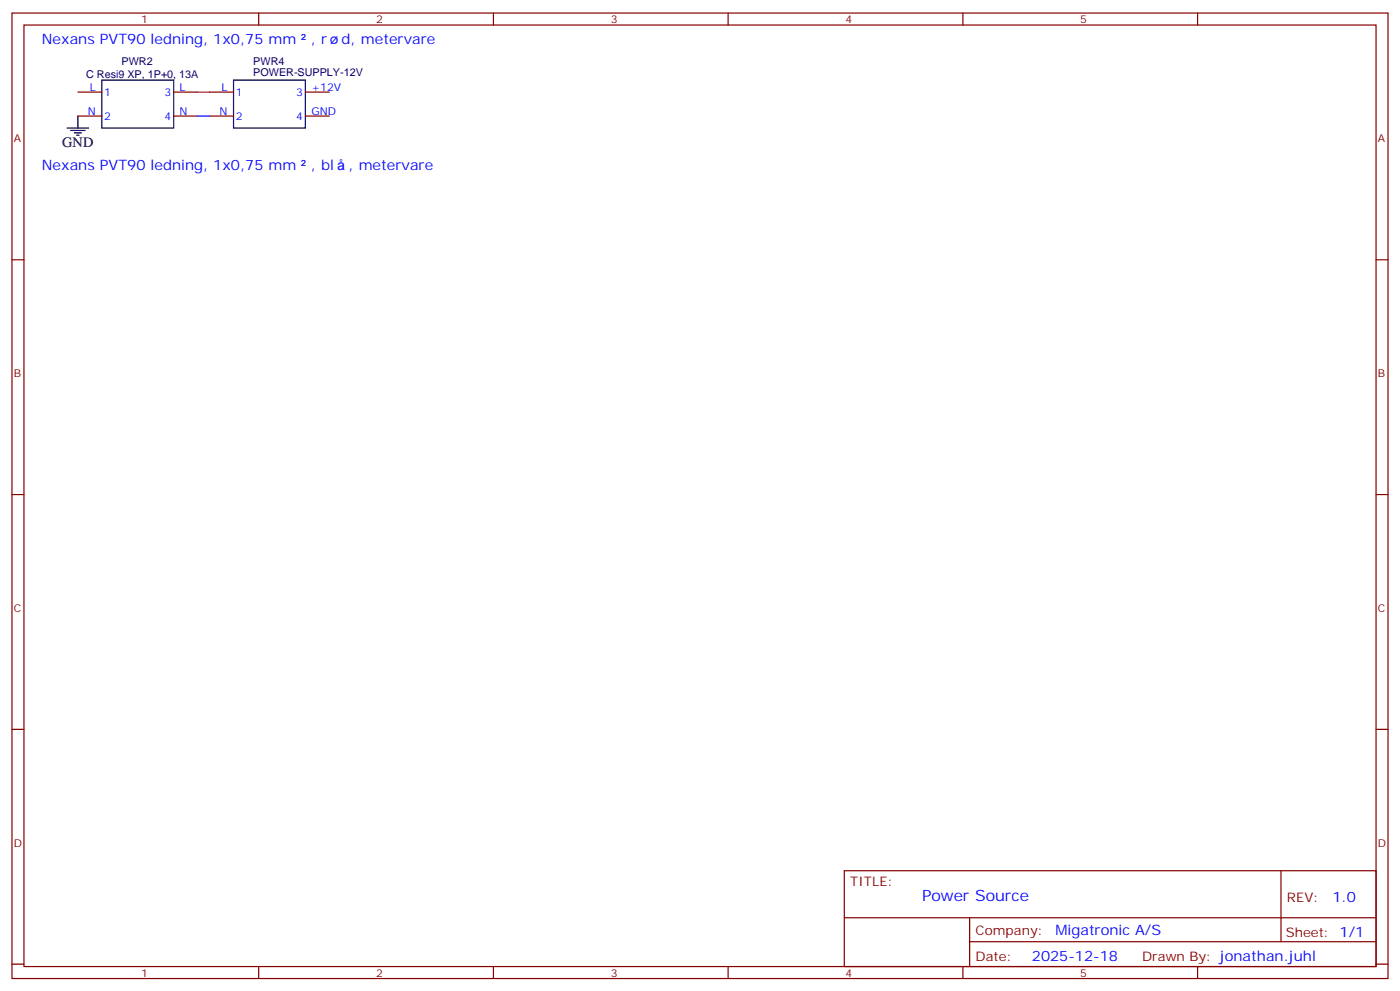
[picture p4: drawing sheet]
<svg xmlns="http://www.w3.org/2000/svg" width="412mm" height="292mm" viewBox="0 0 412 292" stroke-linecap="round" stroke-linejoin="round" font-family="sans-serif">
<defs><g id="words">
<text font-size="4.6" fill="#00f" x="271.6" y="265.3">Power Source</text>
<g font-size="4.2" fill="#00f">
<text x="12.3" y="13">Nexans PVT90 ledning, 1x0,75 mm</text>
<text x="91.6" y="13">, r</text>
<text x="100.6" y="13">d, metervare</text>
<text x="12.3" y="50.1">Nexans PVT90 ledning, 1x0,75 mm</text>
<text x="91.6" y="50.1">, bl</text>
<text x="102.6" y="50.1">, metervare</text>
<text x="392.5" y="265.7">1.0</text>
<text x="310.9" y="275.3">Migatronic A/S</text>
<text x="304" y="283.1">2025-12-18</text>
</g>
<text font-size="4.2" x="18.3" y="43.4">GND</text>
<g font-size="3.9" fill="#800">
<text x="250.5" y="261">TITLE:</text>
<text x="379.1" y="265.7">REV:</text>
<text x="287.4" y="275.2">Company:</text>
<text x="378.7" y="275.8">Sheet: 1/1</text>
<text x="287.4" y="282.9">Date:</text>
<text x="336.4" y="283">Drawn By: jonathan.juhl</text>
</g>
<g font-size="3.2" fill="#800">
<text x="41.6" y="6.8">1</text>
<text x="110.8" y="6.8">2</text>
<text x="179.9" y="6.8">3</text>
<text x="249.1" y="6.8">4</text>
<text x="318.2" y="6.8">5</text>
<text x="4.1" y="41.9">A</text>
<text x="405.9" y="41.9">A</text>
<text x="4.1" y="111.1">B</text>
<text x="405.9" y="111.1">B</text>
<text x="4.1" y="180.2">C</text>
<text x="405.9" y="180.2">C</text>
<text x="4.1" y="249.4">D</text>
<text x="405.9" y="249.4">D</text>
<text x="41.6" y="287.7">1</text>
<text x="110.8" y="287.7">2</text>
<text x="179.9" y="287.7">3</text>
<text x="249.1" y="287.7">4</text>
<text x="318.2" y="287.7">5</text>
</g>
<g font-size="3.2" fill="#000080">
<text x="25.4" y="23">C Resi9 XP, 1P+0, 13A</text>
<text x="35.8" y="19.2">PWR2</text>
<text x="74.6" y="22.4">POWER-SUPPLY-12V</text>
<text x="74.6" y="19.2">PWR4</text>
</g>
<g font-size="3.2" fill="#00f">
<text x="26.5" y="26.8">L</text>
<text x="30.7" y="28.2">1</text>
<text x="48.4" y="28.2">3</text>
<text x="52.9" y="26.8">L</text>
<text x="65.3" y="26.8">L</text>
<text x="69.5" y="28.2">1</text>
<text x="87.2" y="28.2">3</text>
<text x="91.7" y="26.8">+12V</text>
<text x="25.8" y="33.8">N</text>
<text x="30.7" y="35.2">2</text>
<text x="48.4" y="35.2">4</text>
<text x="52.9" y="33.8">N</text>
<text x="64.7" y="33.8">N</text>
<text x="69.5" y="35.2">2</text>
<text x="87.2" y="35.2">4</text>
<text x="91.7" y="33.8">GND</text>
</g>
</g></defs>
<g fill="none" stroke="#870000" stroke-width=".35">
<path d="M3.5 3.8h405.4v284.4h-405.4zM7.1 7.4h398.2v277.3h-398.2zM76.2 3.8v3.6M145.3 3.8v3.6M214.5 3.8v3.6M283.6 3.8v3.6M352.8 3.8v3.6M22.9 27.1h7.1M22.9 34.2h7.1M51.2 27.1h7M51.2 34.2h7M61.7 27.1h7.1"/>
<path d="M61.7 34.2h7.1M90 27.1h7M90 34.2h7M3.5 76.5h3.6M405.3 76.5h3.6M3.5 145.7h3.6M405.3 145.7h3.6M3.5 214.8h3.6M405.3 214.8h3.6M248.7 256.4h156.6v28.3h-156.6zM377.3 256.5v20.8M248.7 270.3h156.5"/>
<path d="M285.6 277.3h119.6M285.6 270.3v14.1M3.5 284h3.6M76.2 284.7v3.5M145.3 284.7v3.5M214.5 284.7v3.5M283.6 284.7v3.5M352.8 284.7v3.5M405.3 284h3.6"/>
</g>
<path d="M19.8 37.7h6.3M20.8 38.4h4.2M21.9 39.1h2.1M22.6 39.8h.7M22.9 34.2v3.5M30 23.6h21.2v14.1h-21.2zM68.8 23.6h21.2v14.1h-21.2z" fill="none" stroke="#000" stroke-width=".35"/>
<path d="M58.2 27.1h3.5" fill="none" stroke="#c03" stroke-width=".35"/>
<path d="M58.2 34.2h3.5" fill="none" stroke="#00f" stroke-width=".35"/>
<use href="#words"/>
</svg>
